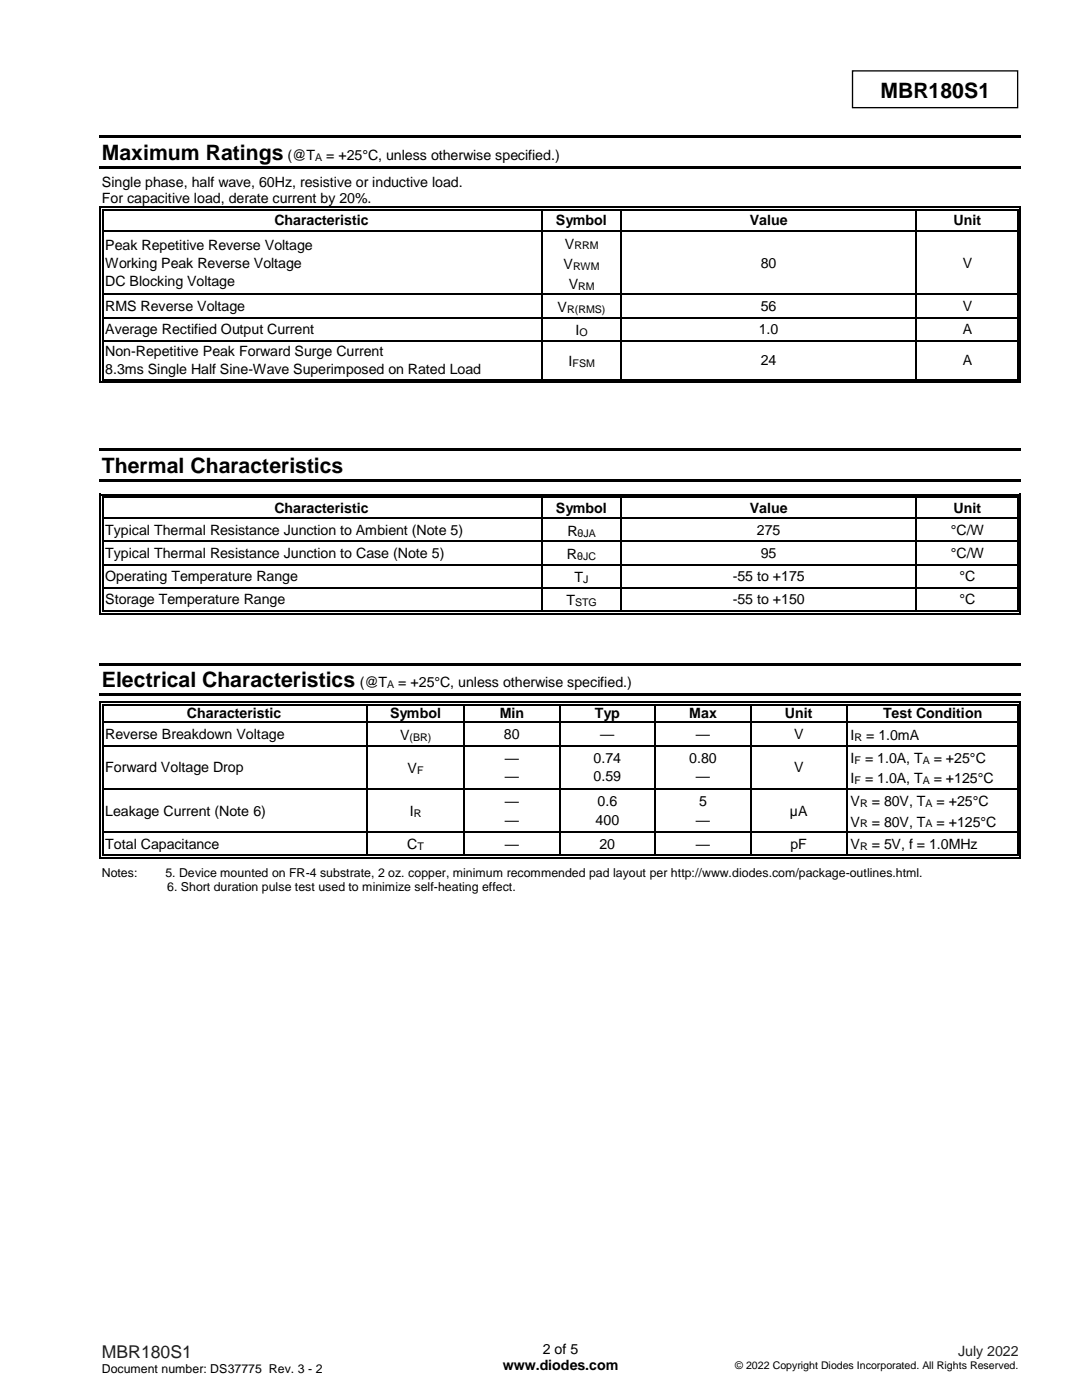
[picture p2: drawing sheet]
<svg xmlns="http://www.w3.org/2000/svg" width="216mm" height="279mm" viewBox="0 0 216 279" stroke-linecap="round" stroke-linejoin="round" font-family="sans-serif">
<defs><g id="words">
<g font-size="4.2">
<text x="175.7" y="19.5">MBR180S1</text>
<text x="20.3" y="31.9">Maximum Ratings</text>
<text x="20.3" y="94.3">Thermal Characteristics</text>
<text x="20.3" y="137.2">Electrical Characteristics</text>
</g>
<text font-size="3.5" fill="#231f20" x="20.3" y="271">MBR180S1</text>
<g font-size="2.8">
<text x="57.4" y="31.9">(@T</text>
<text x="65.1" y="31.9">= +25°C, unless otherwise specified.)</text>
<text x="20.3" y="37.4">Single phase, half wave, 60Hz, resistive or inductive load.</text>
<text x="20.3" y="40.6">For capacitive load, derate current by 20%.</text>
<text x="54.7" y="45">Characteristic</text>
<text x="110.9" y="45">Symbol</text>
<text x="149.6" y="45">Value</text>
<text x="190.3" y="45">Unit</text>
<text x="21" y="49.8">Peak Repetitive Reverse Voltage</text>
<text x="21" y="53.4">Working Peak Reverse Voltage</text>
<text x="112.5" y="53.6">V</text>
<text x="112.7" y="49.6">V</text>
<text x="151.8" y="53.4">80</text>
<text x="192.1" y="53.4">V</text>
<text x="21" y="57">DC Blocking Voltage</text>
<text x="113.5" y="57.6">V</text>
<text x="21" y="62.1">RMS Reverse Voltage</text>
<text x="111.3" y="62.2">V</text>
<text x="151.8" y="62.1">56</text>
<text x="192.1" y="62.1">V</text>
<text x="21" y="66.7">Average Rectified Output Current</text>
<text x="21" y="71.1">Non-Repetitive Peak Forward Surge Current</text>
<text x="114.8" y="66.9">I</text>
<text x="151.4" y="66.7">1.0</text>
<text x="192.1" y="66.7">A</text>
<text x="21" y="74.7">8.3ms Single Half Sine-Wave Superimposed on Rated Load</text>
<text x="113.4" y="73.1">I</text>
<text x="151.8" y="72.9">24</text>
<text x="192.1" y="72.9">A</text>
<text x="21" y="106.7">Typical Thermal Resistance Junction to Ambient (Note 5)</text>
<text x="54.7" y="102.3">Characteristic</text>
<text x="110.9" y="102.3">Symbol</text>
<text x="113.2" y="106.9">R</text>
<text x="149.6" y="102.3">Value</text>
<text x="151" y="106.7">275</text>
<text x="189.7" y="106.7">°C/W</text>
<text x="190.3" y="102.3">Unit</text>
<text x="21" y="111.4">Typical Thermal Resistance Junction to Case (Note 5)</text>
<text x="113.1" y="111.5">R</text>
<text x="151.8" y="111.4">95</text>
<text x="189.7" y="111.4">°C/W</text>
<text x="21" y="116">Operating Temperature Range</text>
<text x="114.7" y="116.2">T</text>
<text x="146.2" y="116">-55 to +175</text>
<text x="191.5" y="116">°C</text>
<text x="21" y="120.6">Storage Temperature Range</text>
<text x="113" y="120.8">T</text>
<text x="146.2" y="120.6">-55 to +150</text>
<text x="191.5" y="120.6">°C</text>
<text x="71.8" y="137.2">(@T</text>
<text x="79.5" y="137.2">= +25°C, unless otherwise specified.)</text>
<text x="37.3" y="143.4">Characteristic</text>
<text x="77.8" y="143.4">Symbol</text>
<text x="99.7" y="143.4">Min</text>
<text x="118.7" y="143.4">Typ</text>
<text x="137.5" y="143.4">Max</text>
<text x="156.6" y="143.4">Unit</text>
<text x="176.2" y="143.4">Test Condition</text>
<text x="21" y="147.5">Reverse Breakdown Voltage</text>
<text x="79.8" y="147.7">V</text>
<text x="100.6" y="147.5">80</text>
<text x="119.8" y="147.5">—</text>
<text x="138.9" y="147.5">—</text>
<text x="158.4" y="147.5">V</text>
<text x="169.7" y="147.7">I</text>
<text x="172.8" y="147.7">= 1.0mA</text>
<text x="21" y="154.1">Forward Voltage Drop</text>
<text x="81.3" y="154.3">V</text>
<text x="100.7" y="152.3">—</text>
<text x="100.7" y="155.9">—</text>
<text x="118.4" y="152.3">0.74</text>
<text x="118.4" y="155.9">0.59</text>
<text x="137.5" y="152.3">0.80</text>
<text x="138.9" y="155.9">—</text>
<text x="158.4" y="154.1">V</text>
<text x="169.7" y="152.3">I</text>
<text x="172.6" y="152.3">= 1.0A, T</text>
<text x="186.3" y="152.3">= +25°C</text>
<text x="100.7" y="160.9">—</text>
<text x="119.2" y="160.9">0.6</text>
<text x="139.5" y="160.9">5</text>
<text x="169.7" y="156.3">I</text>
<text x="169.7" y="160.9">V</text>
<text x="172.6" y="156.3">= 1.0A, T</text>
<text x="173.9" y="160.9">= 80V, T</text>
<text x="186.3" y="156.3">= +125°C</text>
<text x="186.9" y="160.9">= +25°C</text>
<text x="21" y="162.8">Leakage Current (Note 6)</text>
<text x="81.8" y="162.9">I</text>
<text x="100.7" y="164.6">—</text>
<text x="118.9" y="164.6">400</text>
<text x="138.9" y="164.6">—</text>
<text x="157.6" y="162.8">µA</text>
<text x="169.7" y="165">V</text>
<text x="173.9" y="165">= 80V, T</text>
<text x="186.9" y="165">= +125°C</text>
<text x="21" y="169.4">Total Capacitance</text>
<text x="81.3" y="169.5">C</text>
<text x="100.7" y="169.4">—</text>
<text x="119.6" y="169.4">20</text>
<text x="138.9" y="169.4">—</text>
<text x="157.7" y="169.4">pF</text>
<text x="169.7" y="169.5">V</text>
<text x="173.9" y="169.5">= 5V, f = 1.0MHz</text>
<text x="100.3" y="273.5">www.diodes.com</text>
<text x="108.3" y="270.3">2 of 5</text>
</g>
<text font-size="2.8" fill="#231f20" x="191.2" y="270.6">July 2022</text>
<g font-size="2.5">
<text x="20.3" y="175">Notes:</text>
<text x="33" y="175">5. Device mounted on FR-4 substrate, 2 oz. copper, minimum recommended pad layout per http://www.diodes.com/package-outlines.html.</text>
<text x="33.3" y="177.9">6. Short duration pulse test used to minimize self-heating effect.</text>
<text x="20.3" y="274">Document number: DS37775 Rev. 3 - 2</text>
</g>
<g font-size="2.1">
<text x="62.9" y="32.1">A</text>
<text x="114.4" y="53.8">RWM</text>
<text x="114.6" y="49.8">RRM</text>
<text x="115.4" y="57.8">RM</text>
<text x="113.2" y="62.4">R(RMS)</text>
<text x="115.6" y="67">O</text>
<text x="114.2" y="73.2">FSM</text>
<text x="115.2" y="107.1">θJA</text>
<text x="115.2" y="111.7">θJC</text>
<text x="116.4" y="116.3">J</text>
<text x="114.7" y="121">STG</text>
<text x="77.3" y="137.3">A</text>
<text x="81.7" y="147.8">(BR)</text>
<text x="170.5" y="147.8">R</text>
<text x="83.2" y="154.4">F</text>
<text x="170.5" y="152.5">F</text>
<text x="184.1" y="152.5">A</text>
<text x="170.5" y="156.5">F</text>
<text x="171.6" y="161.1">R</text>
<text x="184.1" y="156.5">A</text>
<text x="184.7" y="161.1">A</text>
<text x="82.6" y="163.1">R</text>
<text x="171.6" y="165.1">R</text>
<text x="184.7" y="165.1">A</text>
<text x="83.3" y="169.7">T</text>
<text x="171.6" y="169.7">R</text>
<text x="146.7" y="273.2">© 2022 Copyright Diodes Incorporated. All Rights Reserved.</text>
</g>
</g></defs>
<path d="M170.1 14.1h33v7.4h-33z" fill="none" stroke="#000" stroke-width=".26"/>
<g fill="#000">
<path d="M19.8 27.1h183.9v.5h-183.9z" fill-rule="evenodd"/>
<path d="M19.8 33.2h183.9v.5h-183.9z" fill-rule="evenodd"/>
<path d="M19.9 41.2h.2v.8h-.2z" fill-rule="evenodd"/>
<path d="M19.9 41.2h.7v.3h-.7z" fill-rule="evenodd"/>
<path d="M19.9 46h.2v.2h-.2z" fill-rule="evenodd"/>
<path d="M19.9 58.6h.2v.3h-.2z" fill-rule="evenodd"/>
<path d="M20.4 41.7h.2v.3h-.2z" fill-rule="evenodd"/>
<path d="M20.4 41.7h.2v.3h-.2z" fill-rule="evenodd"/>
<path d="M20.4 46h.2v.2h-.2z" fill-rule="evenodd"/>
<path d="M20.4 58.6h.2v.3h-.2z" fill-rule="evenodd"/>
<path d="M108 42h.3z" fill-rule="evenodd"/>
<path d="M108 41.2h.8v.3h-.8z" fill-rule="evenodd"/>
<path d="M108 41.7h.8v.3h-.8z" fill-rule="evenodd"/>
<path d="M108 46h.3v.2h-.3z" fill-rule="evenodd"/>
<path d="M108 58.6h.3v.3h-.3z" fill-rule="evenodd"/>
<path d="M123.8 42h.3z" fill-rule="evenodd"/>
<path d="M123.8 41.2h.8v.3h-.8z" fill-rule="evenodd"/>
<path d="M123.8 41.7h.8v.3h-.8z" fill-rule="evenodd"/>
<path d="M123.8 46h.3v.2h-.3z" fill-rule="evenodd"/>
<path d="M123.8 58.6h.3v.3h-.3z" fill-rule="evenodd"/>
<path d="M182.7 42h.2z" fill-rule="evenodd"/>
<path d="M182.7 41.2h.7v.3h-.7z" fill-rule="evenodd"/>
<path d="M182.7 41.7h.7v.3h-.7z" fill-rule="evenodd"/>
<path d="M182.7 46h.2v.2h-.2z" fill-rule="evenodd"/>
<path d="M182.7 58.6h.2v.3h-.2z" fill-rule="evenodd"/>
<path d="M202.9 41.2h.8v.3h-.8z" fill-rule="evenodd"/>
<path d="M202.9 41.7h.3v.3h-.3z" fill-rule="evenodd"/>
<path d="M202.9 41.7h.3v.3h-.3z" fill-rule="evenodd"/>
<path d="M202.9 46h.3v.2h-.3z" fill-rule="evenodd"/>
<path d="M202.9 58.6h.3v.3h-.3z" fill-rule="evenodd"/>
<path d="M203.4 41.2h.3v.8h-.3z" fill-rule="evenodd"/>
<path d="M203.4 46h.3v.2h-.3z" fill-rule="evenodd"/>
<path d="M203.4 58.6h.3v.3h-.3z" fill-rule="evenodd"/>
<path d="M19.9 63.3h.2v.2h-.2z" fill-rule="evenodd"/>
<path d="M19.9 67.9h.2v.2h-.2z" fill-rule="evenodd"/>
<path d="M19.9 75.7h.2v.8h-.2z" fill-rule="evenodd"/>
<path d="M19.9 76.2h.7v.3h-.7z" fill-rule="evenodd"/>
<path d="M20.4 63.3h.2v.2h-.2z" fill-rule="evenodd"/>
<path d="M20.4 67.9h.2v.2h-.2z" fill-rule="evenodd"/>
<path d="M20.4 75.7h.2v.3h-.2z" fill-rule="evenodd"/>
<path d="M20.4 75.7h.2v.3h-.2z" fill-rule="evenodd"/>
<path d="M108 63.3h.3v.2h-.3z" fill-rule="evenodd"/>
<path d="M108 67.9h.3v.2h-.3z" fill-rule="evenodd"/>
<path d="M108 75.7h.8v.3h-.8z" fill-rule="evenodd"/>
<path d="M108 76.2h.8v.3h-.8z" fill-rule="evenodd"/>
<path d="M123.8 63.3h.3v.2h-.3z" fill-rule="evenodd"/>
<path d="M123.8 67.9h.3v.2h-.3z" fill-rule="evenodd"/>
<path d="M123.8 75.7h.8v.3h-.8z" fill-rule="evenodd"/>
<path d="M123.8 76.2h.8v.3h-.8z" fill-rule="evenodd"/>
<path d="M182.7 63.3h.2v.2h-.2z" fill-rule="evenodd"/>
<path d="M182.7 67.9h.2v.2h-.2z" fill-rule="evenodd"/>
<path d="M182.7 75.7h.7v.3h-.7z" fill-rule="evenodd"/>
<path d="M182.7 76.2h.7v.3h-.7z" fill-rule="evenodd"/>
<path d="M202.9 63.3h.3v.2h-.3z" fill-rule="evenodd"/>
<path d="M202.9 67.9h.3v.2h-.3z" fill-rule="evenodd"/>
<path d="M202.9 76.2h.8v.3h-.8z" fill-rule="evenodd"/>
<path d="M202.9 75.7h.3v.3h-.3z" fill-rule="evenodd"/>
<path d="M202.9 75.7h.3v.3h-.3z" fill-rule="evenodd"/>
<path d="M203.4 63.3h.3v.2h-.3z" fill-rule="evenodd"/>
<path d="M203.4 67.9h.3v.2h-.3z" fill-rule="evenodd"/>
<path d="M203.4 75.7h.3v.8h-.3z" fill-rule="evenodd"/>
<path d="M19.8 89.5h183.9v.5h-183.9z" fill-rule="evenodd"/>
<path d="M19.8 95.6h183.9v.5h-183.9z" fill-rule="evenodd"/>
<path d="M19.9 98.6h.2v.8h-.2z" fill-rule="evenodd"/>
<path d="M19.9 98.6h.7v.2h-.7z" fill-rule="evenodd"/>
<path d="M20.4 99.1h.2v.3h-.2z" fill-rule="evenodd"/>
<path d="M20.4 99.1h.2v.2h-.2z" fill-rule="evenodd"/>
<path d="M108 99.3l.3 .1z" fill-rule="evenodd"/>
<path d="M108 98.6h.8v.2h-.8z" fill-rule="evenodd"/>
<path d="M108 99.1h.8v.2h-.8z" fill-rule="evenodd"/>
<path d="M123.8 99.3l.3 .1z" fill-rule="evenodd"/>
<path d="M123.8 98.6h.8v.2h-.8z" fill-rule="evenodd"/>
<path d="M123.8 99.1h.8v.2h-.8z" fill-rule="evenodd"/>
<path d="M182.7 99.3l.2 .1z" fill-rule="evenodd"/>
<path d="M182.7 98.6h.7v.2h-.7z" fill-rule="evenodd"/>
<path d="M182.7 99.1h.7v.2h-.7z" fill-rule="evenodd"/>
<path d="M202.9 98.6h.8v.2h-.8z" fill-rule="evenodd"/>
<path d="M202.9 99.1h.3v.3h-.3z" fill-rule="evenodd"/>
<path d="M202.9 99.1h.3v.2h-.3z" fill-rule="evenodd"/>
<path d="M203.4 98.6h.3v.8h-.3z" fill-rule="evenodd"/>
<path d="M19.9 103.3h.2v.3h-.2z" fill-rule="evenodd"/>
<path d="M19.9 107.9h.2v.3h-.2z" fill-rule="evenodd"/>
<path d="M19.9 112.5h.2v.3h-.2z" fill-rule="evenodd"/>
<path d="M19.9 117.2h.2v.2h-.2z" fill-rule="evenodd"/>
<path d="M20.4 103.3h.2v.3h-.2z" fill-rule="evenodd"/>
<path d="M20.4 107.9h.2v.3h-.2z" fill-rule="evenodd"/>
<path d="M20.4 112.5h.2v.3h-.2z" fill-rule="evenodd"/>
<path d="M20.4 117.2h.2v.2h-.2z" fill-rule="evenodd"/>
<path d="M108 103.3h.3v.3h-.3z" fill-rule="evenodd"/>
<path d="M108 107.9h.3v.3h-.3z" fill-rule="evenodd"/>
<path d="M108 112.5h.3v.3h-.3z" fill-rule="evenodd"/>
<path d="M108 117.2h.3v.2h-.3z" fill-rule="evenodd"/>
<path d="M123.8 103.3h.3v.3h-.3z" fill-rule="evenodd"/>
<path d="M123.8 107.9h.3v.3h-.3z" fill-rule="evenodd"/>
<path d="M123.8 112.5h.3v.3h-.3z" fill-rule="evenodd"/>
<path d="M123.8 117.2h.3v.2h-.3z" fill-rule="evenodd"/>
<path d="M182.7 103.3h.2v.3h-.2z" fill-rule="evenodd"/>
<path d="M182.7 107.9h.2v.3h-.2z" fill-rule="evenodd"/>
<path d="M182.7 112.5h.2v.3h-.2z" fill-rule="evenodd"/>
<path d="M182.7 117.2h.2v.2h-.2z" fill-rule="evenodd"/>
<path d="M202.9 103.3h.3v.3h-.3z" fill-rule="evenodd"/>
<path d="M202.9 107.9h.3v.3h-.3z" fill-rule="evenodd"/>
<path d="M202.9 112.5h.3v.3h-.3z" fill-rule="evenodd"/>
<path d="M202.9 117.2h.3v.2h-.3z" fill-rule="evenodd"/>
<path d="M203.4 103.3h.3v.3h-.3z" fill-rule="evenodd"/>
<path d="M203.4 107.9h.3v.3h-.3z" fill-rule="evenodd"/>
<path d="M203.4 112.5h.3v.3h-.3z" fill-rule="evenodd"/>
<path d="M203.4 117.2h.3v.2h-.3z" fill-rule="evenodd"/>
<path d="M19.8 132.3h183.9v.5h-183.9z" fill-rule="evenodd"/>
<path d="M19.8 138.4h183.9v.6h-183.9z" fill-rule="evenodd"/>
<path d="M19.9 121.8h.2v.8h-.2z" fill-rule="evenodd"/>
<path d="M19.9 122.3h.7v.3h-.7z" fill-rule="evenodd"/>
<path d="M20.4 121.8h.2v.3h-.2z" fill-rule="evenodd"/>
<path d="M20.4 121.8h.2v.3h-.2z" fill-rule="evenodd"/>
<path d="M108 121.8h.8v.3h-.8z" fill-rule="evenodd"/>
<path d="M108 122.3h.8v.3h-.8z" fill-rule="evenodd"/>
<path d="M123.8 121.8h.8v.3h-.8z" fill-rule="evenodd"/>
<path d="M123.8 122.3h.8v.3h-.8z" fill-rule="evenodd"/>
<path d="M182.7 121.8h.7v.3h-.7z" fill-rule="evenodd"/>
<path d="M182.7 122.3h.7v.3h-.7z" fill-rule="evenodd"/>
<path d="M202.9 122.3h.8v.3h-.8z" fill-rule="evenodd"/>
<path d="M202.9 121.8h.3v.3h-.3z" fill-rule="evenodd"/>
<path d="M202.9 121.8h.3v.3h-.3z" fill-rule="evenodd"/>
<path d="M203.4 121.8h.3v.8h-.3z" fill-rule="evenodd"/>
<path d="M19.9 140h.2v.8h-.2z" fill-rule="evenodd"/>
<path d="M19.9 140h.7v.3h-.7z" fill-rule="evenodd"/>
<path d="M19.9 144h.2v.3h-.2z" fill-rule="evenodd"/>
<path d="M19.9 148.7h.2v.2h-.2z" fill-rule="evenodd"/>
<path d="M19.9 157.3h.2v.2h-.2z" fill-rule="evenodd"/>
<path d="M20.4 140.5h.2v.3h-.2z" fill-rule="evenodd"/>
<path d="M20.4 140.5h.2v.3h-.2z" fill-rule="evenodd"/>
<path d="M20.4 144h.2v.3h-.2z" fill-rule="evenodd"/>
<path d="M20.4 148.7h.2v.2h-.2z" fill-rule="evenodd"/>
<path d="M20.4 157.3h.2v.2h-.2z" fill-rule="evenodd"/>
<path d="M73.1 140.8h.3z" fill-rule="evenodd"/>
<path d="M73.1 140h.8v.3h-.8z" fill-rule="evenodd"/>
<path d="M73.1 140.5h.8v.3h-.8z" fill-rule="evenodd"/>
<path d="M73.1 144h.3v.3h-.3z" fill-rule="evenodd"/>
<path d="M73.1 148.7h.3v.2h-.3z" fill-rule="evenodd"/>
<path d="M73.1 157.3h.3v.2h-.3z" fill-rule="evenodd"/>
<path d="M92.5 140.8h.2z" fill-rule="evenodd"/>
<path d="M92.5 140h.7v.3h-.7z" fill-rule="evenodd"/>
<path d="M92.5 140.5h.7v.3h-.7z" fill-rule="evenodd"/>
<path d="M92.5 144h.2v.3h-.2z" fill-rule="evenodd"/>
<path d="M92.5 148.7h.2v.2h-.2z" fill-rule="evenodd"/>
<path d="M92.5 157.3h.2v.2h-.2z" fill-rule="evenodd"/>
<path d="M111.6 140.8h.2z" fill-rule="evenodd"/>
<path d="M111.6 140h.7v.3h-.7z" fill-rule="evenodd"/>
<path d="M111.6 140.5h.7v.3h-.7z" fill-rule="evenodd"/>
<path d="M111.6 144h.2v.3h-.2z" fill-rule="evenodd"/>
<path d="M111.6 148.7h.2v.2h-.2z" fill-rule="evenodd"/>
<path d="M111.6 157.3h.2v.2h-.2z" fill-rule="evenodd"/>
<path d="M130.6 140.8h.3z" fill-rule="evenodd"/>
<path d="M130.6 140h.8v.3h-.8z" fill-rule="evenodd"/>
<path d="M130.6 140.5h.8v.3h-.8z" fill-rule="evenodd"/>
<path d="M130.6 144h.3v.3h-.3z" fill-rule="evenodd"/>
<path d="M130.6 148.7h.3v.2h-.3z" fill-rule="evenodd"/>
<path d="M130.6 157.3h.3v.2h-.3z" fill-rule="evenodd"/>
<path d="M149.7 140.8h.3z" fill-rule="evenodd"/>
<path d="M149.7 140h.8v.3h-.8z" fill-rule="evenodd"/>
<path d="M149.7 140.5h.8v.3h-.8z" fill-rule="evenodd"/>
<path d="M149.7 144h.3v.3h-.3z" fill-rule="evenodd"/>
<path d="M149.7 148.7h.3v.2h-.3z" fill-rule="evenodd"/>
<path d="M149.7 157.3h.3v.2h-.3z" fill-rule="evenodd"/>
<path d="M168.8 140.8h.3z" fill-rule="evenodd"/>
<path d="M168.8 140h.8v.3h-.8z" fill-rule="evenodd"/>
<path d="M168.8 140.5h.8v.3h-.8z" fill-rule="evenodd"/>
<path d="M168.8 144h.3v.3h-.3z" fill-rule="evenodd"/>
<path d="M168.8 148.7h.3v.2h-.3z" fill-rule="evenodd"/>
<path d="M168.8 157.3h.3v.2h-.3z" fill-rule="evenodd"/>
<path d="M202.9 140h.8v.3h-.8z" fill-rule="evenodd"/>
<path d="M202.9 140.5h.3v.3h-.3z" fill-rule="evenodd"/>
<path d="M202.9 140.5h.3v.3h-.3z" fill-rule="evenodd"/>
<path d="M202.9 144h.3v.3h-.3z" fill-rule="evenodd"/>
<path d="M202.9 148.7h.3v.2h-.3z" fill-rule="evenodd"/>
<path d="M202.9 157.3h.3v.2h-.3z" fill-rule="evenodd"/>
<path d="M203.4 140h.3v.8h-.3z" fill-rule="evenodd"/>
<path d="M203.4 144h.3v.3h-.3z" fill-rule="evenodd"/>
<path d="M203.4 148.7h.3v.2h-.3z" fill-rule="evenodd"/>
<path d="M203.4 157.3h.3v.2h-.3z" fill-rule="evenodd"/>
<path d="M19.9 165.9h.2v.3h-.2z" fill-rule="evenodd"/>
<path d="M19.9 170.6h.2v.7h-.2z" fill-rule="evenodd"/>
<path d="M19.9 171.1h.7v.2h-.7z" fill-rule="evenodd"/>
<path d="M20.4 165.9h.2v.3h-.2z" fill-rule="evenodd"/>
<path d="M20.4 170.6h.2v.2h-.2z" fill-rule="evenodd"/>
<path d="M20.4 170.6h.2v.2h-.2z" fill-rule="evenodd"/>
<path d="M73.1 165.9h.3v.3h-.3z" fill-rule="evenodd"/>
<path d="M73.1 170.6h.8v.2h-.8z" fill-rule="evenodd"/>
<path d="M73.1 171.1h.8v.2h-.8z" fill-rule="evenodd"/>
<path d="M92.5 165.9h.2v.3h-.2z" fill-rule="evenodd"/>
<path d="M92.5 170.6h.7v.2h-.7z" fill-rule="evenodd"/>
<path d="M92.5 171.1h.7v.2h-.7z" fill-rule="evenodd"/>
<path d="M111.6 165.9h.2v.3h-.2z" fill-rule="evenodd"/>
<path d="M111.6 170.6h.7v.2h-.7z" fill-rule="evenodd"/>
<path d="M111.6 171.1h.7v.2h-.7z" fill-rule="evenodd"/>
<path d="M130.6 165.9h.3v.3h-.3z" fill-rule="evenodd"/>
<path d="M130.6 170.6h.8v.2h-.8z" fill-rule="evenodd"/>
<path d="M130.6 171.1h.8v.2h-.8z" fill-rule="evenodd"/>
<path d="M149.7 165.9h.3v.3h-.3z" fill-rule="evenodd"/>
<path d="M149.7 170.6h.8v.2h-.8z" fill-rule="evenodd"/>
<path d="M149.7 171.1h.8v.2h-.8z" fill-rule="evenodd"/>
<path d="M168.8 165.9h.3v.3h-.3z" fill-rule="evenodd"/>
<path d="M168.8 170.6h.8v.2h-.8z" fill-rule="evenodd"/>
<path d="M168.8 171.1h.8v.2h-.8z" fill-rule="evenodd"/>
<path d="M202.9 165.9h.3v.3h-.3z" fill-rule="evenodd"/>
<path d="M202.9 171.1h.8v.2h-.8z" fill-rule="evenodd"/>
<path d="M202.9 170.6h.3v.2h-.3z" fill-rule="evenodd"/>
<path d="M202.9 170.6h.3v.2h-.3z" fill-rule="evenodd"/>
<path d="M203.4 165.9h.3v.3h-.3z" fill-rule="evenodd"/>
<path d="M203.4 170.6h.3v.7h-.3z" fill-rule="evenodd"/>
</g>
<g fill="none" stroke="#000" stroke-width=".25">
<path d="M20 42v4M20 46.2v12.4M20 58.9v4.4M20.5 42v4M20.5 46.2v12.4M20.5 58.9v4.4M20.6 41.4h87.4M20.6 41.9h87.4M20.6 46.1h87.4M20.6 58.8h87.4M108.1 42v4M108.1 46.2v12.4"/>
<path d="M108.1 58.9v4.4M108.3 46.1h15.6M108.3 58.8h15.6M108.8 41.4h15.1M108.8 41.9h15.1M124 42v4M124 46.2v12.4M124 58.9v4.4M124.1 46.1h58.6M124.1 58.8h58.6M124.6 41.4h58.1M124.6 41.9h58.1"/>
<path d="M182.8 42v4M182.8 46.2v12.4M182.8 58.9v4.4M182.9 46.1h20M182.9 58.8h20M183.4 41.4h19.5M183.4 41.9h19.5M203.1 42v4M203.1 46.2v12.4M203.1 58.9v4.4M203.6 42v4M203.6 46.2v12.4"/>
<path d="M203.6 58.9v4.4M20 63.5v4.4M20 68.1v7.6M20.5 63.5v4.4M20.5 68.1v7.6M20.6 63.4h87.4M20.6 68h87.4M20.6 76.3h87.4M20.6 75.8h87.4M108.1 63.5v4.4M108.1 68.1v7.6M108.3 63.4h15.6"/>
<path d="M108.3 68h15.6M108.8 76.3h15.1M108.8 75.8h15.1M124 63.5v4.4M124 68.1v7.6M124.1 63.4h58.6M124.1 68h58.6M124.6 76.3h58.1M124.6 75.8h58.1M182.8 63.5v4.4M182.8 68.1v7.6M182.9 63.4h20"/>
<path d="M182.9 68h20M183.4 76.3h19.5M183.4 75.8h19.5M203.1 63.5v4.4M203.1 68.1v7.6M203.6 63.5v4.4M203.6 68.1v7.6M20 99.4v3.9M20.5 99.4v3.9M20.6 98.7h87.4M20.6 99.2h87.4M108.1 99.4v3.9"/>
<path d="M108.8 98.7h15.1M108.8 99.2h15.1M124 99.4v3.9M124.6 98.7h58.1M124.6 99.2h58.1M182.8 99.4v3.9M183.4 98.7h19.5M183.4 99.2h19.5M203.1 99.4v3.9M203.6 99.4v3.9M20 103.6v4.3M20 108.2v4.3"/>
<path d="M20 112.8v4.4M20 117.4v4.4M20.5 103.6v4.3M20.5 108.2v4.3M20.5 112.8v4.4M20.5 117.4v4.4M20.6 103.4h87.4M20.6 108.1h87.4M20.6 112.7h87.4M20.6 117.3h87.4M108.1 103.6v4.3M108.1 108.2v4.3"/>
<path d="M108.1 112.8v4.4M108.1 117.4v4.4M108.3 103.4h15.6M108.3 108.1h15.6M108.3 112.7h15.6M108.3 117.3h15.6M124 103.6v4.3M124 108.2v4.3M124 112.8v4.4M124 117.4v4.4M124.1 103.4h58.6M124.1 108.1h58.6"/>
<path d="M124.1 112.7h58.6M124.1 117.3h58.6M182.8 103.6v4.3M182.8 108.2v4.3M182.8 112.8v4.4M182.8 117.4v4.4M182.9 103.4h20M182.9 108.1h20M182.9 112.7h20M182.9 117.3h20M203.1 103.6v4.3M203.1 108.2v4.3"/>
<path d="M203.1 112.8v4.4M203.1 117.4v4.4M203.6 103.6v4.3M203.6 108.2v4.3M203.6 112.8v4.4M203.6 117.4v4.4M20.6 122.4h87.4M20.6 121.9h87.4M108.8 122.4h15.1M108.8 121.9h15.1M124.6 122.4h58.1M124.6 121.9h58.1"/>
<path d="M183.4 122.4h19.5M183.4 121.9h19.5M20 140.8v3.2M20 144.3v4.4M20 148.9v8.4M20 157.5v8.4M20.5 140.8v3.2M20.5 144.3v4.4M20.5 148.9v8.4M20.5 157.5v8.4M20.6 140.1h52.5M20.6 140.6h52.5"/>
<path d="M20.6 144.2h52.5M20.6 148.8h52.5M20.6 157.4h52.5M73.3 140.8v3.2M73.3 144.3v4.4M73.3 148.9v8.4M73.3 157.5v8.4M73.4 144.2h19.1M73.4 148.8h19.1M73.4 157.4h19.1M73.9 140.1h18.6M73.9 140.6h18.6"/>
<path d="M92.6 140.8v3.2M92.6 144.3v4.4M92.6 148.9v8.4M92.6 157.5v8.4M92.7 144.2h18.9M92.7 148.8h18.9M92.7 157.4h18.9M93.2 140.1h18.4M93.2 140.6h18.4M111.7 140.8v3.2M111.7 144.3v4.4M111.7 148.9v8.4"/>
<path d="M111.7 157.5v8.4M111.8 144.2h18.8M111.8 148.8h18.8M111.8 157.4h18.8M112.3 140.1h18.3M112.3 140.6h18.3M130.8 140.8v3.2M130.8 144.3v4.4M130.8 148.9v8.4M130.8 157.5v8.4M130.9 144.2h18.8M130.9 148.8h18.8"/>
<path d="M130.9 157.4h18.8M131.4 140.1h18.3M131.4 140.6h18.3M149.8 140.8v3.2M149.8 144.3v4.4M149.8 148.9v8.4M149.8 157.5v8.4M150 144.2h18.8M150 148.8h18.8M150 157.4h18.8M150.5 140.1h18.3M150.5 140.6h18.3"/>
<path d="M168.9 140.8v3.2M168.9 144.3v4.4M168.9 148.9v8.4M168.9 157.5v8.4M169.1 144.2h33.8M169.1 148.8h33.8M169.1 157.4h33.8M169.6 140.1h33.3M169.6 140.6h33.3M203.1 140.8v3.2M203.1 144.3v4.4M203.1 148.9v8.4"/>
<path d="M203.1 157.5v8.4M203.6 140.8v3.2M203.6 144.3v4.4M203.6 148.9v8.4M203.6 157.5v8.4M20 166.2v4.4M20.5 166.2v4.4M20.6 166.1h52.5M20.6 171.2h52.5M20.6 170.7h52.5M73.3 166.2v4.4M73.4 166.1h19.1"/>
<path d="M73.9 171.2h18.6M73.9 170.7h18.6M92.6 166.2v4.4M92.7 166.1h18.9M93.2 171.2h18.4M93.2 170.7h18.4M111.7 166.2v4.4M111.8 166.1h18.8M112.3 171.2h18.3M112.3 170.7h18.3M130.8 166.2v4.4M130.9 166.1h18.8"/>
<path d="M131.4 171.2h18.3M131.4 170.7h18.3M149.8 166.2v4.4M150 166.1h18.8M150.5 171.2h18.3M150.5 170.7h18.3M168.9 166.2v4.4M169.1 166.1h33.8M169.6 171.2h33.3M169.6 170.7h33.3M203.1 166.2v4.4M203.6 166.2v4.4"/>
</g>
<use href="#words"/>
</svg>
